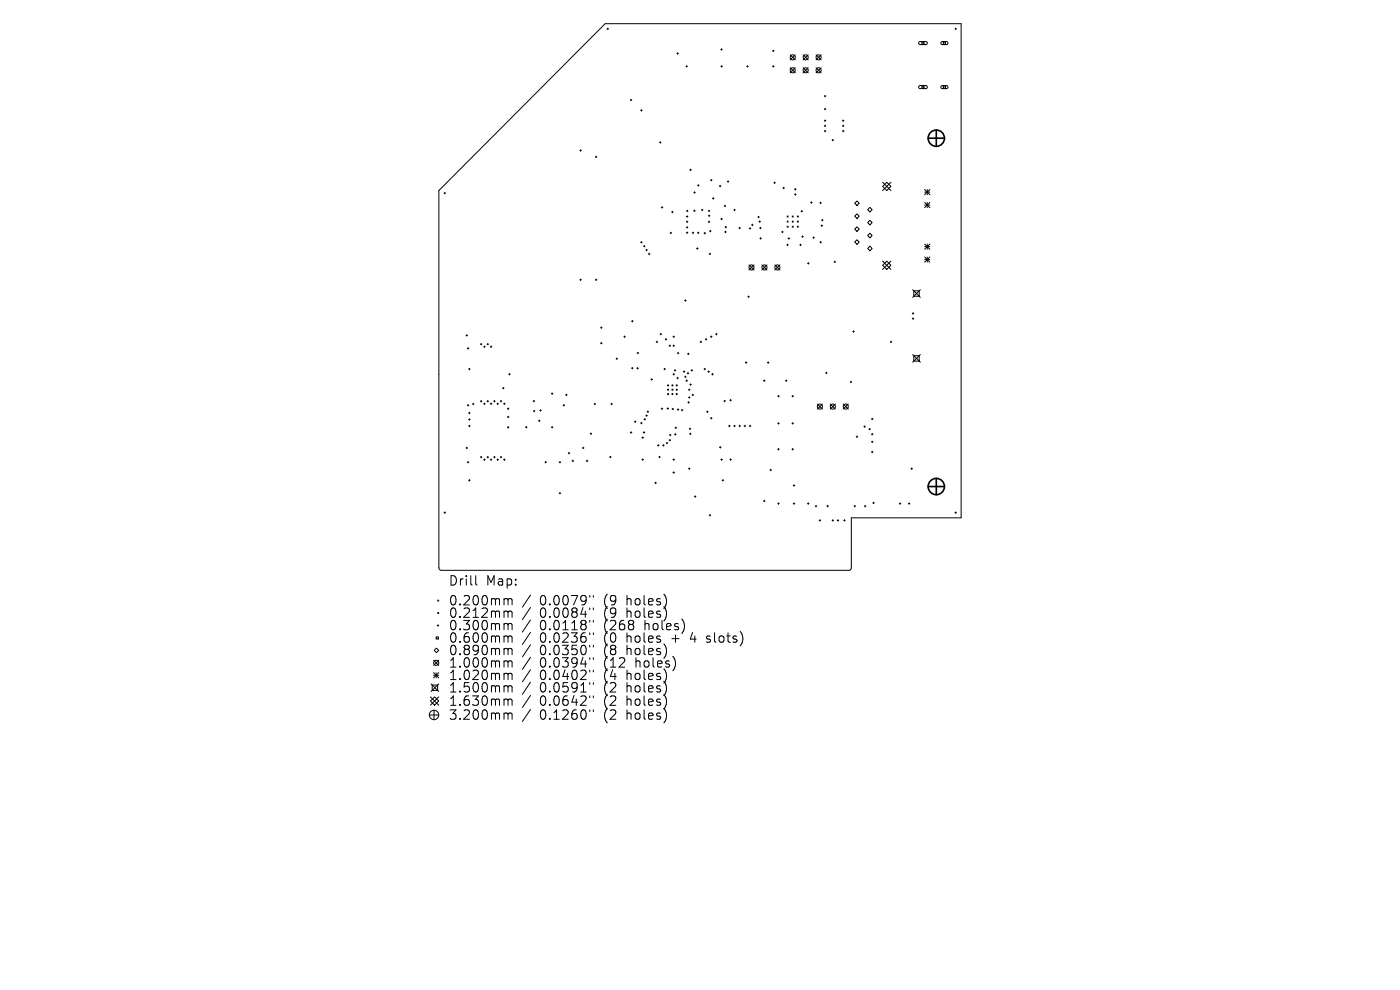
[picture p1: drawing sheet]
<svg xmlns="http://www.w3.org/2000/svg" width="297mm" height="210mm" viewBox="0 0 297 210" stroke-linecap="round" stroke-linejoin="round" font-family="sans-serif">
<defs><g id="words">
<g font-size="2.8">
<text x="95.1" y="124.5">Drill</text>
<text x="103.1" y="124.5">Map:</text>
<text x="95.1" y="128.7">0.200mm</text>
<text x="95.1" y="131.3">0.212mm</text>
<text x="114.5" y="128.7">0.0079&quot;</text>
<text x="114.5" y="131.3">0.0084&quot;</text>
<text x="128.2" y="128.7">(9</text>
<text x="128.2" y="131.3">(9</text>
<text x="133.2" y="128.7">holes)</text>
<text x="133.2" y="131.3">holes)</text>
<text x="95.1" y="134">0.300mm</text>
<text x="95.1" y="136.6">0.600mm</text>
<text x="114.5" y="134">0.0118&quot;</text>
<text x="114.5" y="136.6">0.0236&quot;</text>
<text x="128.2" y="134">(268</text>
<text x="128.2" y="136.6">(0</text>
<text x="133.2" y="136.6">holes</text>
<text x="137" y="134">holes)</text>
<text x="142.9" y="136.6">+</text>
<text x="147.1" y="136.6">4</text>
<text x="150.8" y="136.6">slots)</text>
<text x="95.1" y="139.3">0.890mm</text>
<text x="95.1" y="141.9">1.000mm</text>
<text x="114.5" y="139.3">0.0350&quot;</text>
<text x="114.5" y="141.9">0.0394&quot;</text>
<text x="128.2" y="139.3">(8</text>
<text x="128.2" y="141.9">(12</text>
<text x="133.2" y="139.3">holes)</text>
<text x="135.1" y="141.9">holes)</text>
<text x="95.1" y="144.5">1.020mm</text>
<text x="95.1" y="147.2">1.500mm</text>
<text x="114.5" y="144.5">0.0402&quot;</text>
<text x="114.5" y="147.2">0.0591&quot;</text>
<text x="128.2" y="144.5">(4</text>
<text x="128.2" y="147.2">(2</text>
<text x="133.2" y="144.5">holes)</text>
<text x="133.2" y="147.2">holes)</text>
<text x="95.1" y="150">1.630mm</text>
<text x="95.1" y="153">3.200mm</text>
<text x="114.5" y="150">0.0642&quot;</text>
<text x="114.5" y="153">0.1260&quot;</text>
<text x="128.2" y="150">(2</text>
<text x="128.2" y="153">(2</text>
<text x="133.2" y="150">holes)</text>
<text x="133.2" y="153">holes)</text>
</g>
</g></defs>
<g fill="none" stroke="#000" stroke-width=".21">
<path d="M128.4 5h75.5v104.8h-23.3v10.7l-.2 .3-.3 .2h-86.4l-.5-.3-.1-80.3zM128.8 6.1h.3M128.9 6v.3M143.6 11.3h.3M143.8 11.2v.3M145.5 14.1h.3M145.7 13.9v.3M152.9 10.5h.3M152.9 14.1h.3M153.1 10.3v.4M153.1 13.9v.3M158.4 14.1h.3"/>
<path d="M158.6 13.9v.3M163.9 14.1h.3M163.9 10.8h.3M164.1 10.6v.4M164.1 13.9v.3M167.6 11.6l1.1 1.1M167.6 14.4l1.1 1.1M168.7 11.6l-1.1 1.1M168.7 14.4l-1.1 1.1M170.4 11.6l1.1 1.1M170.4 14.4l1.1 1.1M171.5 11.6l-1.1 1.1"/>
<path d="M171.5 14.4l-1.1 1.1M173.1 14.4l1.1 1.1M173.1 11.6l1.1 1.1M174.2 11.6l-1.1 1.1M174.2 14.4l-1.1 1.1M195 8.9l1.5-.1 .2 .4-.2 .3h-1.3l-.3-.3zM195 18.2h1.5l.2 .3-.2 .3h-1.3l-.3-.2zM195.6 8.9h.4v.5h-.4zM195.6 18.2h.4v.5h-.4zM199.7 8.9l1.1-.1 .3 .4-.3 .3h-.9l-.3-.2zM199.7 18.2h1.1l.3 .3-.3 .3h-.9l-.3-.2zM200.1 8.9h.5v.5h-.5z"/>
<path d="M200.1 18.2h.5v.5h-.5zM202.6 6.1h.3M202.7 6v.3M123 31.9h.3M123.2 31.8v.3M126.3 33.3h.3M126.5 33.1v.4M133.7 21.2h.3M133.9 21.1v.3M135.9 23.4h.3M136.1 23.2v.4M139.9 30.2h.3"/>
<path d="M140.1 30.1v.3M146.3 36h.4M146.5 35.9v.3M148 39.3h.3M148.1 39.2v.3M150.7 38.2h.3M150.9 38.1v.3M152.6 39.5h.3M152.8 39.3v.3M154.3 38.5h.3M154.5 38.3v.4M164.2 38.8h.3"/>
<path d="M164.3 38.6v.3M166.1 39.9h.3M166.3 39.7v.3M168.7 40v.3M174.9 20.4h.3M174.9 23.1h.3M174.9 25.6h.3M174.9 26.7h.3M174.9 27.8h.3M175 20.2v.4M175 23v.3M175 25.4v.4"/>
<path d="M175 26.5v.4M175 27.6v.4M176.5 29.7h.3M176.7 29.6v.3M178.7 25.6h.3M178.7 26.7h.3M178.7 27.8h.3M178.9 25.4v.4M178.9 26.5v.4M178.9 27.6v.4M187.2 38.7l1.8 1.7M188.1 38.7l.9 .8-.9 .9-.9-.9z"/>
<path d="M189 38.7l-1.8 1.7M94.2 41h.3M94.4 40.8v.3M123 59.4h.3M123.2 59.2v.3M126.3 59.4h.3M126.5 59.2v.3M135.9 51.4h.3M136.1 51.2v.4M136.5 52.2h.3M136.7 52.1v.3M137 53h.3"/>
<path d="M137.2 52.9v.3M137.6 53.9h.3M137.7 53.7v.3M140.3 44h.3M140.5 43.8v.4M142.2 49.4h.3M142.3 49.3v.3M142.5 45h.3M142.6 44.8v.3M145.6 45.9h.3M145.6 47h.3M145.6 48.2h.3"/>
<path d="M145.6 49.4h.3M145.6 44.7h.4M145.8 45.8v.3M145.8 46.9v.3M145.8 48.1v.3M145.8 49.2v.3M145.8 44.6v.3M146.9 49.4h.3M147 49.2v.3M147.1 44.7h.4M147.2 40.8h.3M147.3 44.6v.3"/>
<path d="M147.3 40.7v.3M147.8 52.7h.3M147.9 52.5v.4M148 49.4h.3M148.1 49.2v.3M148.8 44.5h.3M149 44.4v.3M149.4 49.5h.3M149.5 49.3v.3M150.3 47.1h.3M150.3 44.7h.3M150.3 45.8h.3"/>
<path d="M150.4 44.6v.3M150.4 46.9v.3M150.4 45.6v.3M150.4 53.9h.4M150.5 49h.3M150.6 53.7v.3M150.7 48.9v.3M151.1 42.1h.4M151.3 41.9v.4M152.9 46.5h.3M153.1 46.3v.3M153.6 43.7h.4"/>
<path d="M153.7 49.2h.4M153.8 43.5v.4M153.8 48.2h.3M153.9 49v.4M154 48v.3M155.7 44.5h.3M155.8 44.4v.3M156.8 48.4h.3M156.9 48.2v.3M158.9 56.2l1.1 1.1M159 48.4h.3M159.1 48.3v.3"/>
<path d="M159.4 47.7h.4M159.6 47.6v.3M160 56.2l-1.1 1.1M160.8 46h.3M160.9 45.9v.3M161 47h.3M161.2 48.4h.3M161.2 46.8v.4M161.2 50.6h.3M161.3 48.2v.3M161.4 50.4v.3M161.6 56.2l1.1 1.1"/>
<path d="M162.7 56.2l-1.1 1.1M164.4 56.2l1.1 1.1M165.5 56.2l-1.1 1.1M165.8 49.2h.3M166 49v.4M166.9 51.9h.3M167 45.8l.2 .2M167 46.9l.2 .2M167 48l.2 .2M167.1 51.8v.3M167.2 50.6h.3M167.2 45.8l-.2 .2"/>
<path d="M167.2 46.9l-.2 .2M167.2 48l-.2 .2M167.3 50.4v.3M168.1 46.9l.2 .2M168.1 48l.2 .2M168.1 45.8l.2 .2M168.3 45.8l-.2 .2M168.3 46.9l-.2 .2M168.3 48l-.2 .2M168.6 40.1h.3M168.6 41.2h.3M168.7 41.1v.3"/>
<path d="M169.1 48l.3 .2M169.1 46.9l.3 .2M169.1 45.8l.3 .2M169.4 45.8l-.3 .2M169.4 46.9l-.3 .2M169.4 48l-.3 .2M169.7 51.9h.3M169.8 51.8v.3M169.9 44.8h.4M170.1 44.7v.3M170.1 50.2h.3M170.3 50v.4"/>
<path d="M171.3 55.9h.3M171.5 55.7v.3M172 43h.3M172.1 42.8v.3M172.4 50.4h.4M172.6 50.2v.4M173.9 43h.3M173.9 51.4h.4M174.1 42.9v.3M174.1 51.2v.3M174.2 47.9h.3M174.3 46.7h.3"/>
<path d="M174.3 47.7v.3M174.5 46.6v.3M176.9 55.5h.4M177.1 55.4v.3M181.3 43.1l.5-.5 .5 .5-.5 .5zM181.3 45.9l.5-.5 .5 .5-.5 .4zM181.3 51.3l.5-.4 .5 .4-.5 .5zM181.8 48.1l.5 .5-.5 .5-.5-.5zM184.1 44.5l.4-.5 .5 .5-.5 .5zM184.1 47.2l.4-.5 .5 .5-.5 .5zM184.1 50l.4-.5 .5 .5-.5 .4zM184.1 52.7l.4-.5 .5 .5-.5 .5z"/>
<path d="M187.2 55.4l1.8 1.8M188.1 55.4l.9 .9-.9 .9-.9-.9zM189 55.4l-1.8 1.8M196.2 51.8l1.1 1.1M196.2 52.3h1.1M196.2 40.2l1.1 1.1M196.2 40.8h1.1M196.2 42.9l1.1 1.1M196.2 43.5h1.1M196.2 54.5l1.1 1.1M196.2 55.1h1.1M196.7 40.2v1.1"/>
<path d="M196.7 42.9v1.1M196.7 51.8v1.1M196.7 54.5v1.1M197.3 51.8l-1.1 1.1M197.3 40.2l-1.1 1.1M197.3 42.9l-1.1 1.1M197.3 54.5l-1.1 1.1M98.9 71.2h.3M99 71v.3M99.1 73.9h.4M99.3 73.7v.4M99.4 78.3h.3"/>
<path d="M99.6 78.1v.4M101.9 73h.3M102.1 72.8v.4M102.6 73.6h.3M102.8 73.4v.3M103.3 73h.3M103.5 72.9v.3M104 73.6h.3M104.2 73.4v.3M107.9 79.4h.3M108.1 79.2v.3M127.4 69.5h.3"/>
<path d="M127.4 72.8h.3M127.6 69.3v.4M127.6 72.6v.4M130.7 76.1h.3M130.9 75.9v.4M132.3 71.4h.4M132.5 71.3v.3M134 78.1h.3M134 68.1h.3M134.1 77.9v.4M134.1 68v.3M135.1 78.1h.3"/>
<path d="M135.2 74.9h.3M135.3 78v.3M135.3 74.7v.3M139.2 72.5h.3M139.4 72.4v.3M140 70.9h.3M140.2 70.7v.3M140.8 78.3h.4M141 78.1v.4M141.1 72h.3M141.3 71.8v.3M141.9 73.3h.4"/>
<path d="M142.1 73.2v.3M142.8 79.4h.3M142.8 71.4h.3M142.8 73.3h.3M142.9 71.3v.3M142.9 73.2v.3M142.9 79.2v.3M143 78.6h.4M143.2 78.4v.3M143.7 74.9h.3M143.9 74.8v.3M145 78.8h.3"/>
<path d="M145.1 78.7v.3M145.2 63.7h.4M145.2 79.9h.4M145.4 63.6v.3M145.4 79.8v.3M145.8 79.2h.3M145.9 75.1h.3M145.9 79v.3M146 74.9v.3M146.6 78.6h.3M146.8 78.4v.3M148.5 72.5h.4"/>
<path d="M148.7 72.4v.3M149.4 78.3h.3M149.5 78.1v.4M149.6 72h.4M149.8 71.8v.3M150.2 78.8h.3M150.3 78.7v.3M150.7 71.4h.3M150.9 71.3v.3M151 79.4h.3M151.2 79.2v.3M151.8 70.9h.3"/>
<path d="M152 70.7v.3M158.1 76.9h.4M158.3 76.8v.3M158.6 63h.4M158.8 62.8v.3M162.8 76.9h.3M163 76.8v.3M175.1 79.1h.4M175.3 78.9v.4M180.9 70.3h.3M181.1 70.2v.3M188.9 72.5h.3"/>
<path d="M189 72.4v.3M193.5 66.5h.4M193.5 67.6h.4M193.6 61.5l1.6 1.6M193.6 75.2l1.6 1.6M193.7 66.3v.4M193.7 67.4v.3M193.9 61.7h1.1v1.1h-1.1zM193.9 75.5h1.1v1.1h-1.1zM195.2 61.5l-1.6 1.6M195.2 75.2l-1.6 1.6M98.9 95h.3"/>
<path d="M99 94.9v.3M99.1 86h.4M99.1 98h.4M99.3 85.8v.3M99.3 97.9v.3M99.4 87.6h.3M99.4 89h.3M99.4 90.4h.3M99.6 87.5v.3M99.6 88.8v.4M99.6 90.2v.3M100.2 85.7h.4"/>
<path d="M100.4 85.5v.4M101.9 85.1h.3M101.9 97h.3M102.1 84.9v.4M102.1 96.8v.3M102.6 85.7h.3M102.6 97.5h.3M102.8 85.5v.3M102.8 97.4v.3M103.3 85.1h.3M103.3 97h.3M103.5 85v.3"/>
<path d="M103.5 96.8v.3M104 85.7h.3M104 97.5h.3M104.2 85.5v.3M104.2 97.4v.3M104.7 85.1h.3M104.7 97h.3M104.9 84.9v.4M104.9 96.8v.3M105.4 85.7h.3M105.4 97.5h.3M105.6 85.5v.3"/>
<path d="M105.6 97.4v.3M106.1 85.1h.4M106.1 97h.4M106.3 84.9v.4M106.3 96.8v.3M106.6 82.3h.3M106.8 82.2v.3M106.8 85.7h.4M106.8 97.5h.4M107 85.5v.3M107 97.4v.3M107.6 86.7h.4"/>
<path d="M107.6 88.4h.4M107.6 90.6h.4M107.8 86.5v.4M107.8 88.3v.3M107.8 90.5v.3M111.5 90.6h.3M111.6 90.5v.3M113.1 85.1h.3M113.1 87.2h.4M113.3 84.9v.4M113.3 87v.4M114.2 89.3h.4"/>
<path d="M114.4 89.1v.3M114.5 87.1h.3M114.7 86.9v.3M115.6 98h.3M115.8 97.9v.3M117 90.6h.3M117 83.5h.3M117.1 83.3v.4M117.1 90.5v.3M118.6 98h.3M118.8 97.9v.3M119.4 86h.4"/>
<path d="M119.6 85.8v.3M120 83.8h.3M120.2 83.6v.3M120.5 96.1h.4M120.7 96v.3M121.4 97.8h.3M121.5 97.6v.3M123.6 95h.3M123.7 94.9v.3M124.4 97.8h.3M124.5 97.6v.3M125.2 92h.3"/>
<path d="M125.4 91.8v.4M126 85.7h.4M126.2 85.5v.4M129.3 96.9h.3M129.5 96.8v.3M129.6 85.7h.3M129.8 85.5v.4M133.7 91.7h.3M133.9 91.6v.3M134.6 89.5h.3M134.8 89.3v.3M135.9 89.8h.3"/>
<path d="M136.1 89.6v.3M136.2 92.8h.3M136.2 97.5h.3M136.3 92.7v.3M136.3 97.3v.4M136.5 91.7h.3M136.6 91.6v.3M136.6 88.9h.3M136.8 88.8v.3M137 88.2h.3M137.2 88v.3M137.3 87.3h.3"/>
<path d="M137.4 87.2v.3M138.1 80.5h.3M138.3 80.3v.3M139.5 94.5h.3M139.6 94.3v.3M139.7 96.9h.4M139.9 96.8v.3M140.3 86.7h.3M140.4 86.5v.4M140.6 94.5h.3M140.7 94.3v.3M141.3 94h.4"/>
<path d="M141.5 93.8v.4M141.5 86.7h.3M141.7 86.5v.3M141.9 93.4h.4M142 92.3h.3M142.1 93.2v.3M142.2 92.1v.3M142.6 86.8h.3M142.7 86.6v.3M142.8 97.5h.3M142.9 97.3v.4M143.1 92.1h.3"/>
<path d="M143.2 90.7h.3M143.3 92v.3M143.4 90.6v.3M143.6 80.2h.3M143.7 86.9h.3M143.8 80v.4M143.8 86.7v.4M144.5 87h.4M144.7 86.8v.4M145.5 80.8h.3M145.7 80.6v.3M145.9 85.4h.3"/>
<path d="M146.1 82.7h.3M146.1 84.3h.3M146.1 99.4h.3M146.1 85.2v.3M146.2 82.5v.3M146.2 84.2v.3M146.2 99.3v.3M146.2 91h.3M146.3 92h.3M146.3 81.6h.4M146.4 90.8v.3M146.4 91.9v.3"/>
<path d="M146.5 81.4v.3M146.8 83.8h.3M147 83.6v.3M149.9 87.3h.3M150.1 87.2v.3M150.7 88.7h.3M150.9 88.6v.3M152.6 94.9h.4M152.8 94.7v.4M152.9 97.5h.3M153.1 97.3v.4M153.6 85.1h.3"/>
<path d="M153.7 84.9v.3M154.6 90.4h.3M154.7 90.2v.3M154.8 84.9h.4M154.8 97.5h.4M155 84.7v.4M155 97.3v.4M155.7 90.4h.3M155.8 90.2v.3M156.8 90.4h.3M156.9 90.2v.3M157.9 90.4h.3"/>
<path d="M158 90.2v.3M159 90.4h.3M159.1 90.2v.3M162 80.8h.3M162.1 80.6v.3M163.3 99.7h.4M163.5 99.5v.4M165 84.1h.3M165 89.8h.3M165 95.3h.3M165.2 83.9v.3M165.2 89.7v.3"/>
<path d="M165.2 95.1v.4M166.6 80.8h.4M166.8 80.6v.3M168 84.1h.3M168 89.8h.3M168 95.3h.3M168.2 83.9v.3M168.2 89.7v.3M168.2 95.1v.4M173.4 85.7l1.1 1.1M174.5 85.7l-1.1 1.1M176.1 85.7l1.1 1.1"/>
<path d="M177.2 85.7l-1.1 1.1M178.9 85.7l1.1 1.1M180 85.7l-1.1 1.1M180.4 81h.3M180.5 80.9v.3M181.6 92.7h.4M181.8 92.5v.3M183.3 90.5h.3M183.4 90.3v.4M184.3 91h.4M184.5 90.9v.3M184.9 92.1h.3"/>
<path d="M184.9 88.9h.3M184.9 93.7h.3M184.9 95.9h.3M185 88.7v.3M185 91.9v.4M185 93.6v.3M185 95.7v.4M193.3 99.4h.3M193.4 99.3v.3M94.2 108.7h.3M94.4 108.6v.3M99.4 101.9h.3"/>
<path d="M99.6 101.7v.3M118.6 104.6h.3M118.8 104.5v.3M138.9 102.4h.3M139.1 102.3v.3M142.8 100.2h.3M142.9 100.1v.3M147.3 105.3h.3M147.5 105.2v.3M150.4 109.3h.4M150.6 109.1v.4M153.2 101.9h.3"/>
<path d="M153.4 101.7v.3M162 106.3h.3M162.1 106.1v.3M165 106.8h.3M165.2 106.7v.3M168.3 106.8h.3M168.3 103h.3M168.4 102.8v.3M168.4 106.7v.3M171.3 106.8h.3M171.5 106.7v.3M172.9 107.4h.4"/>
<path d="M173.1 107.2v.3M173.8 110.4h.3M173.9 110.2v.4M175.4 107.4h.3M175.6 107.2v.3M176.5 110.4h.3M176.7 110.2v.4M177.6 110.4h.3M177.8 110.2v.4M179 110.4h.3M179.1 110.2v.4M181.2 107.4h.3"/>
<path d="M181.3 107.2v.3M183.4 107.4h.3M183.5 107.2v.3M185.2 106.7h.3M185.3 106.5v.4M190.8 106.8h.3M190.9 106.7v.3M192.7 106.8h.3M192.9 106.7v.3M202.6 108.7h.3M202.7 108.6v.3M92.5 135.1h.5v.5h-.5z"/>
<path d="M92.6 137.5l.5 .5-.5 .4-.5-.4zM92.8 132.7h.3M92.9 127.3l.2 .2M92.9 132.5v.3M93.1 127.3l-.2 .2M100.9 122.1v1.7l.3 .3M107.2 127h.3l.3 .3M107.2 129.6h.3l.3 .3M107.2 132.3h.3l.3 .3M107.2 134.9h.3l.3 .3M107.2 137.5h.3l.3 .3M107.8 127.3l.3-.3 .4 .1 .1 1.2"/>
<path d="M107.8 127.3v1M107.8 129.9v1.1M107.8 132.6v1M107.8 135.2v1M107.8 137.8v1.1M107.8 129.9l.3-.3 .4 .1 .1 1.3M107.8 132.6l.3-.3 .4 .1 .1 1.2M107.8 135.2l.3-.3 .4 .1 .1 1.2M107.8 137.8l.3-.3 .4 .1 .1 1.3M112.5 126.2l-1.7 2.6M112.5 128.9l-1.7 2.5M112.5 131.5l-1.7 2.6"/>
<path d="M112.5 134.1l-1.7 2.6M112.5 136.8l-1.7 2.6M112.5 139.4l-1.7 2.6M125.1 126.3v.4M125.1 129v.3M125.1 131.6v.4M125.1 134.2v.4M125.1 136.9v.4M125.1 139.5v.4M125.9 126.3v.4M125.9 129v.3M125.9 131.6v.4"/>
<path d="M125.9 134.2v.4M125.9 136.9v.4M125.9 139.5v.4M149.9 136.1l.2 .1M150 135v.5M91.1 151.7h2M91.3 148.7l.9-.9 .9 .9-.9 .9zM91.3 147.8l1.8 1.8M91.5 145.1l1.6 1.6M91.7 145.3h1.1v1.2h-1.1zM92 142.7l1.1 1.1M92 143.2h1.1"/>
<path d="M92 140.1l1.1 1M92.1 150.7v2M92.5 142.7v1.1M93.1 140.1l-1.1 1M93.1 142.7l-1.1 1.1M93.1 145.1l-1.6 1.6M93.1 147.8l-1.8 1.8M107.2 140.2h.3l.3 .3M107.2 142.8h.3l.3 .3M107.2 145.5h.3l.3 .3M107.2 148.3h.3l.3 .3M107.2 151.2h.3l.3 .3"/>
<path d="M107.8 140.5v1M107.8 143.1v1.1M107.8 145.8v1M107.8 148.6v1M107.8 151.5v1.1M107.8 140.5l.3-.3 .4 .1 .1 1.2M107.8 143.1l.3-.3 .4 .1 .1 1.3M107.8 145.8l.3-.3 .4 .1 .1 1.2M107.8 148.6l.3-.3 .4 .1 .1 1.2M107.8 151.5l.3-.3 .4 .1 .1 1.3M112.5 142.1l-1.7 2.5M112.5 144.7l-1.7 2.6"/>
<path d="M112.5 147.5l-1.7 2.6M112.5 150.5l-1.7 2.6M125.1 142.2v.3M125.1 144.8v.4M125.1 147.6v.4M125.1 150.6v.4M125.9 142.2v.3M125.9 144.8v.4M125.9 147.6v.4M125.9 150.6v.4"/>
<circle cx="168.2" cy="14.9" r=".54"/>
<circle cx="168.2" cy="12.2" r=".54"/>
<circle cx="170.9" cy="14.9" r=".54"/>
<circle cx="170.9" cy="12.2" r=".54"/>
<circle cx="173.7" cy="14.9" r=".54"/>
<circle cx="173.7" cy="12.2" r=".54"/>
<circle cx="159.4" cy="56.7" r=".54"/>
<circle cx="162.2" cy="56.7" r=".54"/>
<circle cx="164.9" cy="56.7" r=".54"/>
<circle cx="141.7" cy="83.6" r=".11"/>
<circle cx="141.7" cy="81.8" r=".11"/>
<circle cx="141.7" cy="82.7" r=".11"/>
<circle cx="142.6" cy="81.8" r=".11"/>
<circle cx="142.6" cy="82.7" r=".11"/>
<circle cx="142.6" cy="83.6" r=".11"/>
<circle cx="143.6" cy="82.7" r=".11"/>
<circle cx="143.6" cy="83.6" r=".11"/>
<circle cx="143.6" cy="81.8" r=".11"/>
<circle cx="173.9" cy="86.2" r=".54"/>
<circle cx="176.7" cy="86.2" r=".54"/>
<circle cx="179.4" cy="86.2" r=".54"/>
<circle cx="93" cy="130" r=".11"/>
<circle cx="92.1" cy="151.7" r="1"/>
<circle cx="92.5" cy="140.6" r=".54"/>
</g>
<g fill="none" stroke="#000" stroke-width=".35">
<path d="M196.9 29.3h3.5M198.6 27.6v3.4M196.9 103.2h3.5M198.6 101.5v3.4"/>
<circle cx="198.6" cy="29.3" r="1.73"/>
<circle cx="198.6" cy="103.2" r="1.73"/>
</g>
<use href="#words"/>
</svg>
